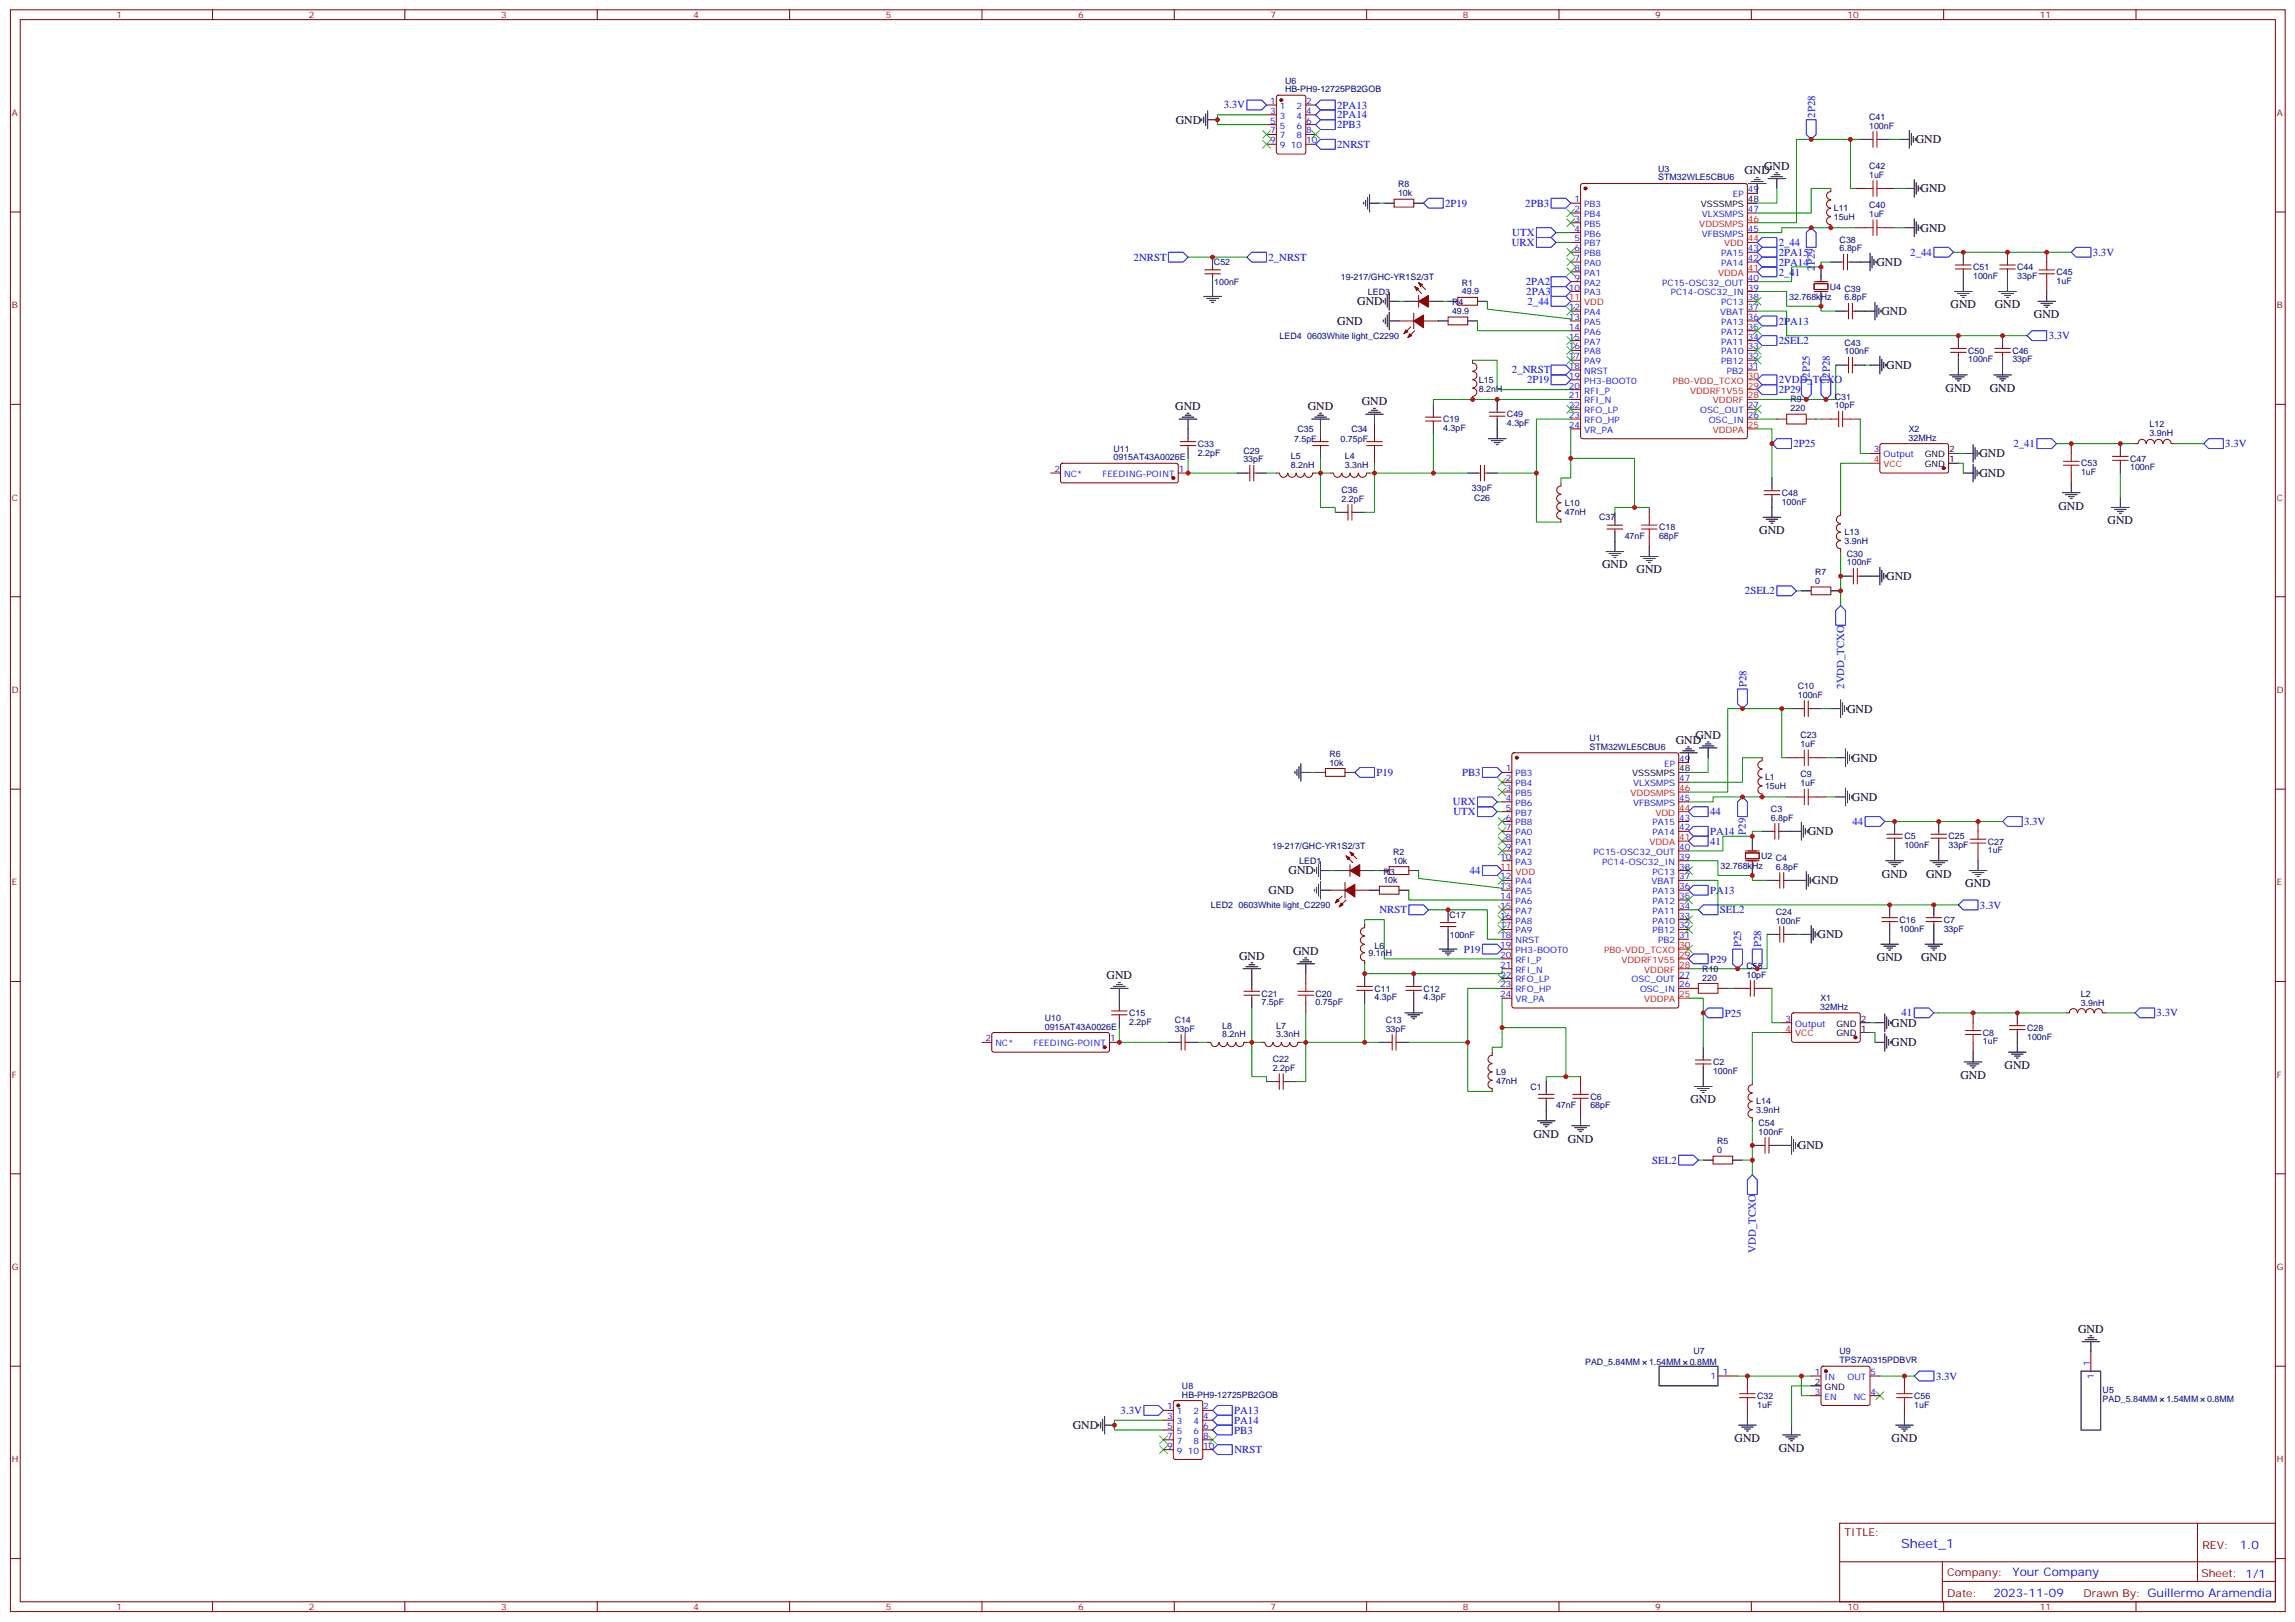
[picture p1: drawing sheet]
<svg xmlns="http://www.w3.org/2000/svg" width="825mm" height="583mm" viewBox="0 0 825 583" stroke-linecap="round" stroke-linejoin="round" font-family="sans-serif">
<defs><g id="words">
<text font-size="4.6" fill="#00f" x="683.4" y="556.5">Sheet_1</text>
<g font-size="4.2">
<text x="422.7" y="44.4">GND</text>
<text x="688.7" y="51.5">GND</text>
<text x="627.1" y="62.7">GND</text>
<text x="634.2" y="61">GND</text>
<text x="690.4" y="69.2">GND</text>
<text x="690.4" y="83.3">GND</text>
<text x="674.5" y="95.6">GND</text>
<text x="487.9" y="109.7">GND</text>
<text x="676.3" y="113.3">GND</text>
<text x="701.2" y="110.8">GND</text>
<text x="717.1" y="110.8">GND</text>
<text x="480.7" y="116.8">GND</text>
<text x="731.2" y="114.4">GND</text>
<text x="678.1" y="132.7">GND</text>
<text x="699.4" y="140.8">GND</text>
<text x="715.3" y="140.8">GND</text>
<text x="422.5" y="147.4">GND</text>
<text x="470.1" y="147.4">GND</text>
<text x="489.5" y="145.7">GND</text>
<text x="711.6" y="164.4">GND</text>
<text x="711.6" y="171.5">GND</text>
<text x="740" y="183.2">GND</text>
<text x="632.4" y="192">GND</text>
<text x="757.6" y="188.5">GND</text>
<text x="575.9" y="204.3">GND</text>
<text x="588.3" y="206.1">GND</text>
<text x="678.1" y="208.5">GND</text>
<text x="664" y="256.1">GND</text>
<text x="602.4" y="267.3">GND</text>
<text x="609.5" y="265.6">GND</text>
<text x="665.7" y="273.8">GND</text>
<text x="665.7" y="287.9">GND</text>
<text x="649.9" y="300.2">GND</text>
<text x="463.2" y="314.3">GND</text>
<text x="651.6" y="317.9">GND</text>
<text x="676.5" y="315.5">GND</text>
<text x="692.4" y="315.5">GND</text>
<text x="456" y="321.4">GND</text>
<text x="706.5" y="319">GND</text>
<text x="653.4" y="337.3">GND</text>
<text x="445.4" y="345">GND</text>
<text x="464.8" y="343.2">GND</text>
<text x="674.7" y="345.4">GND</text>
<text x="690.6" y="345.4">GND</text>
<text x="397.8" y="352">GND</text>
<text x="679.8" y="369">GND</text>
<text x="679.8" y="376.1">GND</text>
<text x="704.7" y="387.8">GND</text>
<text x="720.6" y="384.2">GND</text>
<text x="607.7" y="396.6">GND</text>
<text x="551.3" y="408.9">GND</text>
<text x="563.6" y="410.7">GND</text>
<text x="646.3" y="413.1">GND</text>
<text x="747" y="479.1">GND</text>
<text x="385.6" y="513.6">GND</text>
<text x="623.6" y="518.3">GND</text>
<text x="639.4" y="521.8">GND</text>
<text x="680" y="518.3">GND</text>
</g>
<g font-size="4.2" fill="#00f">
<text x="805.1" y="556.8">1.0</text>
<text x="723.5" y="566.3">Your Company</text>
<text x="716.6" y="574.1">2023-11-09</text>
</g>
<g font-size="3.9" fill="#00f">
<text x="439.9" y="39">3.3V</text>
<text x="480.7" y="39">2PA13</text>
<text x="480.7" y="42.6">2PA14</text>
<text x="480.7" y="46.1">2PB3</text>
<text x="652.5" y="42.3" transform="rotate(-90 652.5 42.3)">2P28</text>
<text x="480.7" y="53.2">2NRST</text>
<text x="519.5" y="74.3">2P19</text>
<text x="548.3" y="74.3">2PB3</text>
<text x="543.5" y="88.4">URX</text>
<text x="543.6" y="84.9">UTX</text>
<text x="639.4" y="88.5">2_44</text>
<text x="407.5" y="93.7">2NRST</text>
<text x="456" y="93.7">2_NRST</text>
<text x="639.4" y="95.5">2PA14</text>
<text x="639.4" y="92">2PA15</text>
<text x="686.7" y="91.9">2_44</text>
<text x="752.3" y="92">3.3V</text>
<text x="639.4" y="99">2_41</text>
<text x="652.4" y="97.3" transform="rotate(-90 652.4 97.3)">2P29</text>
<text x="548.5" y="102.5">2PA2</text>
<text x="548.7" y="106">2PA3</text>
<text x="549.1" y="109.6">2_44</text>
<text x="639.4" y="116.7">2PA13</text>
<text x="639.4" y="123.7">2SEL2</text>
<text x="736.5" y="121.9">3.3V</text>
<text x="543.5" y="134.2">2_NRST</text>
<text x="548.9" y="137.8">2P19</text>
<text x="639.4" y="137.8">2VDD_TCXO</text>
<text x="650.6" y="135.8" transform="rotate(-90 650.6 135.8)">2P25</text>
<text x="657.8" y="135.8" transform="rotate(-90 657.8 135.8)">2P28</text>
<text x="639.4" y="141.4">2P29</text>
<text x="644.7" y="160.8">2P25</text>
<text x="723.8" y="160.7">2_41</text>
<text x="800" y="160.8">3.3V</text>
<text x="627.3" y="213.6">2SEL2</text>
<text x="627.8" y="246.9" transform="rotate(-90 627.8 246.9)">P28</text>
<text x="662.9" y="247.6" transform="rotate(-90 662.9 247.6)">2VDD_TCXO</text>
<text x="494.8" y="278.9">P19</text>
<text x="525.6" y="278.9">PB3</text>
<text x="522.3" y="289.5">URX</text>
<text x="522.5" y="293">UTX</text>
<text x="614.8" y="293">44</text>
<text x="665.9" y="296.5">44</text>
<text x="727.6" y="296.6">3.3V</text>
<text x="614.8" y="300.2">PA14</text>
<text x="614.8" y="303.6">41</text>
<text x="627.6" y="300.1" transform="rotate(-90 627.6 300.1)">P29</text>
<text x="528.3" y="314.1">44</text>
<text x="614.8" y="321.2">PA13</text>
<text x="495.9" y="328.3">NRST</text>
<text x="618.3" y="328.3">SEL2</text>
<text x="711.8" y="326.6">3.3V</text>
<text x="625.9" y="340.4" transform="rotate(-90 625.9 340.4)">P25</text>
<text x="633.1" y="340.4" transform="rotate(-90 633.1 340.4)">P28</text>
<text x="526.2" y="342.4">P19</text>
<text x="614.8" y="346">P29</text>
<text x="620" y="365.4">P25</text>
<text x="683.5" y="365.3">41</text>
<text x="775.3" y="365.4">3.3V</text>
<text x="593.9" y="418.3">SEL2</text>
<text x="631.2" y="450.3" transform="rotate(-90 631.2 450.3)">VDD_TCXO</text>
<text x="696" y="496">3.3V</text>
<text x="402.8" y="508.2">3.3V</text>
<text x="443.7" y="508.2">PA13</text>
<text x="443.7" y="515.3">PB3</text>
<text x="443.7" y="511.8">PA14</text>
<text x="443.8" y="522.3">NRST</text>
</g>
<g font-size="3.9" fill="#800">
<text x="663.1" y="552.1">TITLE:</text>
<text x="791.7" y="556.8">REV:</text>
<text x="700" y="566.3">Company:</text>
<text x="791.4" y="566.9">Sheet: 1/1</text>
<text x="700" y="574">Date:</text>
<text x="749" y="574.1">Drawn By: Guillermo Aramendia</text>
</g>
<g font-size="3.2" fill="#800">
<text x="41.8" y="6.5">1</text>
<text x="111" y="6.5">2</text>
<text x="180.1" y="6.5">3</text>
<text x="249.3" y="6.5">4</text>
<text x="318.4" y="6.5">5</text>
<text x="387.6" y="6.5">6</text>
<text x="456.7" y="6.5">7</text>
<text x="525.9" y="6.5">8</text>
<text x="595" y="6.5">9</text>
<text x="664.1" y="6.5">10</text>
<text x="733.3" y="6.5">11</text>
<text x="4.3" y="41.6">A</text>
<text x="818.5" y="41.6">A</text>
<text x="4.3" y="110.8">B</text>
<text x="818.5" y="110.8">B</text>
<text x="4.3" y="179.9">C</text>
<text x="818.5" y="179.9">C</text>
<text x="4.3" y="249.1">D</text>
<text x="818.5" y="249.1">D</text>
<text x="4.3" y="318.2">E</text>
<text x="818.5" y="318.2">E</text>
<text x="4.3" y="387.3">F</text>
<text x="818.5" y="387.3">F</text>
<text x="4.3" y="456.5">G</text>
<text x="818.5" y="456.5">G</text>
<text x="4.3" y="525.6">H</text>
<text x="818.5" y="525.6">H</text>
<text x="41.8" y="578.7">1</text>
<text x="111" y="578.7">2</text>
<text x="180.1" y="578.7">3</text>
<text x="249.3" y="578.7">4</text>
<text x="318.4" y="578.7">5</text>
<text x="387.6" y="578.7">6</text>
<text x="456.7" y="578.7">7</text>
<text x="525.9" y="578.7">8</text>
<text x="595" y="578.7">9</text>
<text x="664.1" y="578.7">10</text>
<text x="733.3" y="578.7">11</text>
</g>
<g font-size="3.2" fill="#000080">
<text x="461.9" y="33.2">HB-PH9-12725PB2GOB</text>
<text x="461.9" y="30.2">U6</text>
<text x="671.9" y="46.2">100nF</text>
<text x="671.9" y="43.1">C41</text>
<text x="596.1" y="64.8">STM32WLE5CBU6</text>
<text x="596.1" y="61.7">U3</text>
<text x="671.9" y="63.9">1uF</text>
<text x="671.9" y="60.7">C42</text>
<text x="502.6" y="70.6">10k</text>
<text x="502.6" y="67.4">R8</text>
<text x="659.2" y="75.9">L11</text>
<text x="671.9" y="78">1uF</text>
<text x="671.9" y="74.8">C40</text>
<text x="659.2" y="79.1">15uH</text>
<text x="661.3" y="87.2">C38</text>
<text x="436.4" y="95.3">C52</text>
<text x="661.3" y="90.3">6.8pF</text>
<text x="482" y="100.6">19-217/GHC-YR1S2/3T</text>
<text x="709.3" y="100.3">100nF</text>
<text x="709.3" y="97.1">C51</text>
<text x="725.2" y="100.3">33pF</text>
<text x="725.2" y="97.1">C44</text>
<text x="739.3" y="98.9">C45</text>
<text x="436.5" y="102.4">100nF</text>
<text x="491.7" y="105.9">LED3</text>
<text x="525.5" y="105.8">49.9</text>
<text x="525.5" y="102.7">R1</text>
<text x="643.2" y="107.7">32.768kHz</text>
<text x="657.8" y="104.2">U4 C39</text>
<text x="663.1" y="107.9">6.8pF</text>
<text x="739.3" y="102">1uF</text>
<text x="522" y="112.9">49.9</text>
<text x="522" y="109.7">R4</text>
<text x="460" y="121.8">LED4</text>
<text x="469.9" y="121.8">0603White light_C2290</text>
<text x="663.1" y="124.2">C43</text>
<text x="663.1" y="127.4">100nF</text>
<text x="707.5" y="130.2">100nF</text>
<text x="707.5" y="127.1">C50</text>
<text x="723.4" y="130.2">33pF</text>
<text x="723.4" y="127.1">C46</text>
<text x="531.6" y="137.7">L15</text>
<text x="531.6" y="140.8">8.2nH</text>
<text x="659.6" y="143.6">C31</text>
<text x="643.7" y="147.8">220</text>
<text x="643.7" y="144.6">R9</text>
<text x="659.6" y="146.8">10pF</text>
<text x="466.4" y="155.3">C35</text>
<text x="485.8" y="155.3">C34</text>
<text x="518.8" y="155">4.3pF</text>
<text x="518.8" y="151.8">C19</text>
<text x="541.7" y="153.2">4.3pF</text>
<text x="541.7" y="150">C49</text>
<text x="686.1" y="155.2">X2</text>
<text x="772.7" y="153.6">L12</text>
<text x="430.6" y="160.6">C33</text>
<text x="465.2" y="158.8">7.5pF</text>
<text x="481.9" y="158.8">0.75pF</text>
<text x="686.1" y="158.4">32MHz</text>
<text x="772.7" y="156.9">3.9nH</text>
<text x="400.3" y="165.5">0915AT43A0026E</text>
<text x="400.3" y="162.3">U11</text>
<text x="430.6" y="163.8">2.2pF</text>
<text x="447" y="166.2">33pF</text>
<text x="447" y="163">C29</text>
<text x="464" y="165.1">L5</text>
<text x="483.4" y="165.1">L4</text>
<text x="748.1" y="167.7">C53</text>
<text x="765.7" y="165.9">C47</text>
<text x="464" y="168.3">8.2nH</text>
<text x="483.4" y="168.3">3.3nH</text>
<text x="748.1" y="170.8">1uF</text>
<text x="765.7" y="169">100nF</text>
<text x="482.3" y="177.1">C36</text>
<text x="529.2" y="176.5">33pF</text>
<text x="640.5" y="178.2">C48</text>
<text x="482.3" y="180.3">2.2pF</text>
<text x="529.9" y="180">C26</text>
<text x="562.5" y="184.9">47nH</text>
<text x="562.5" y="181.8">L10</text>
<text x="640.5" y="181.4">100nF</text>
<text x="574.9" y="187.1">C37</text>
<text x="596.4" y="190.6">C18</text>
<text x="584.1" y="193.8">47nF</text>
<text x="596.4" y="193.8">68pF</text>
<text x="663.1" y="195.5">3.9nH</text>
<text x="663.1" y="192.4">L13</text>
<text x="663.9" y="203.2">100nF</text>
<text x="663.9" y="200.1">C30</text>
<text x="652.5" y="209.9">0</text>
<text x="652.5" y="206.7">R7</text>
<text x="646.3" y="250.8">100nF</text>
<text x="646.3" y="247.7">C10</text>
<text x="571.4" y="269.5">STM32WLE5CBU6</text>
<text x="571.4" y="266.3">U1</text>
<text x="647.2" y="268.5">1uF</text>
<text x="647.2" y="265.3">C23</text>
<text x="477.9" y="275.2">10k</text>
<text x="477.9" y="272">R6</text>
<text x="634.5" y="280.5">L1</text>
<text x="647.2" y="279.4">C9</text>
<text x="634.5" y="283.7">15uH</text>
<text x="647.2" y="282.6">1uF</text>
<text x="636.6" y="291.8">C3</text>
<text x="636.6" y="294.9">6.8pF</text>
<text x="457.3" y="305.2">19-217/GHC-YR1S2/3T</text>
<text x="684.6" y="304.9">100nF</text>
<text x="684.6" y="301.7">C5</text>
<text x="700.5" y="304.9">33pF</text>
<text x="700.5" y="301.7">C25</text>
<text x="714.6" y="303.6">C27</text>
<text x="467.1" y="310.5">LED1</text>
<text x="500.8" y="310.4">10k</text>
<text x="500.8" y="307.3">R2</text>
<text x="633.1" y="308.8">U2 C4</text>
<text x="714.6" y="306.7">1uF</text>
<text x="497.3" y="317.5">10k</text>
<text x="497.3" y="314.3">R3</text>
<text x="618.5" y="312.3">32.768kHz</text>
<text x="638.4" y="312.6">6.8pF</text>
<text x="435.3" y="326.4">LED2</text>
<text x="445.2" y="326.4">0603White light_C2290</text>
<text x="521.1" y="329.9">C17</text>
<text x="638.4" y="328.8">C24</text>
<text x="638.4" y="332">100nF</text>
<text x="682.8" y="334.9">100nF</text>
<text x="682.8" y="331.7">C16</text>
<text x="698.7" y="334.8">33pF</text>
<text x="698.7" y="331.7">C7</text>
<text x="494.1" y="341.1">L6</text>
<text x="521.2" y="337">100nF</text>
<text x="492" y="343.7">9.1nH</text>
<text x="611.9" y="352.4">220</text>
<text x="611.9" y="349.3">R10</text>
<text x="627.8" y="351.4">10pF</text>
<text x="627.8" y="348.2">C55</text>
<text x="453.5" y="358.2">C21</text>
<text x="472.9" y="358.2">C20</text>
<text x="494.1" y="359.6">4.3pF</text>
<text x="494.1" y="356.4">C11</text>
<text x="511.7" y="359.5">4.3pF</text>
<text x="511.7" y="356.4">C12</text>
<text x="654.4" y="359.8">X1</text>
<text x="748" y="358.3">L2</text>
<text x="405.9" y="365.2">C15</text>
<text x="453.5" y="361.3">7.5pF</text>
<text x="472.9" y="361.3">0.75pF</text>
<text x="654.3" y="363">32MHz</text>
<text x="748" y="361.5">3.9nH</text>
<text x="375.6" y="370.1">0915AT43A0026E</text>
<text x="375.6" y="366.9">U10</text>
<text x="405.9" y="368.4">2.2pF</text>
<text x="422.3" y="370.8">33pF</text>
<text x="422.3" y="367.6">C14</text>
<text x="439.3" y="369.7">L8</text>
<text x="458.7" y="369.7">L7</text>
<text x="498.1" y="370.8">33pF</text>
<text x="498.1" y="367.6">C13</text>
<text x="728.7" y="370.5">C28</text>
<text x="439.3" y="372.9">8.2nH</text>
<text x="458.7" y="372.9">3.3nH</text>
<text x="712.8" y="375.4">1uF</text>
<text x="712.8" y="372.3">C8</text>
<text x="728.7" y="373.7">100nF</text>
<text x="457.6" y="381.7">C22</text>
<text x="615.8" y="382.8">C2</text>
<text x="457.6" y="384.9">2.2pF</text>
<text x="537.8" y="389.6">47nH</text>
<text x="537.8" y="386.4">L9</text>
<text x="615.8" y="386">100nF</text>
<text x="550.2" y="391.7">C1</text>
<text x="571.7" y="395.2">C6</text>
<text x="559.4" y="398.4">47nF</text>
<text x="571.7" y="398.4">68pF</text>
<text x="631.3" y="400.1">3.9nH</text>
<text x="631.3" y="397">L14</text>
<text x="632.2" y="407.8">100nF</text>
<text x="632.2" y="404.7">C54</text>
<text x="617.2" y="411.3">R5</text>
<text x="617.2" y="414.5">0</text>
<text x="569.9" y="490.5">PAD_5.84MM</text>
<text x="592.8" y="490.5">1.54MM</text>
<text x="607.4" y="490.5">0.8MM</text>
<text x="608.7" y="486.8">U7</text>
<text x="661.3" y="489.9">TPS7A0315PDBVR</text>
<text x="661.3" y="486.7">U9</text>
<text x="424.9" y="502.4">HB-PH9-12725PB2GOB</text>
<text x="424.9" y="499.4">U8</text>
<text x="631.7" y="502.8">C32</text>
<text x="688.1" y="502.8">C56</text>
<text x="755.9" y="503.9">PAD_5.84MM</text>
<text x="755.9" y="500.7">U5</text>
<text x="778.8" y="503.9">1.54MM</text>
<text x="793.4" y="503.9">0.8MM</text>
<text x="631.7" y="505.9">1uF</text>
<text x="688.1" y="505.9">1uF</text>
</g>
<g font-size="3.2" fill="#00f">
<text x="456.6" y="37.4">1</text>
<text x="456.6" y="40.9">3</text>
<text x="460.1" y="39.2">1</text>
<text x="466.1" y="39.2">2</text>
<text x="469.6" y="40.9">4</text>
<text x="469.6" y="37.4">2</text>
<text x="456.6" y="44.4">5</text>
<text x="456.6" y="48">7</text>
<text x="460.1" y="42.7">3</text>
<text x="460.1" y="46.2">5</text>
<text x="466.1" y="46.2">6</text>
<text x="466.1" y="42.7">4</text>
<text x="469.6" y="48">8</text>
<text x="469.6" y="44.4">6</text>
<text x="456.6" y="51.5">9</text>
<text x="460.1" y="49.7">7</text>
<text x="460.1" y="53.3">9</text>
<text x="464.1" y="53.3">10</text>
<text x="466.1" y="49.7">8</text>
<text x="469.6" y="51.5">10</text>
<text x="622.9" y="70.9">EP</text>
<text x="628.3" y="69.1">49</text>
<text x="566" y="72.7">1</text>
<text x="566" y="76.2">2</text>
<text x="569.5" y="74.4">PB3</text>
<text x="569.5" y="78">PB4</text>
<text x="611.8" y="78">VLXSMPS</text>
<text x="628.3" y="76.2">47</text>
<text x="566" y="79.7">3</text>
<text x="566" y="83.3">4</text>
<text x="569.5" y="81.5">PB5</text>
<text x="628.3" y="83.3">45</text>
<text x="566" y="86.8">5</text>
<text x="569.5" y="85">PB6</text>
<text x="569.5" y="88.5">PB7</text>
<text x="611.8" y="85">VFBSMPS</text>
<text x="566" y="90.3">6</text>
<text x="566" y="93.8">7</text>
<text x="569.5" y="92.1">PB8</text>
<text x="569.5" y="95.6">PA0</text>
<text x="618.7" y="95.6">PA14</text>
<text x="618.7" y="92.1">PA15</text>
<text x="628.3" y="93.8">42</text>
<text x="628.3" y="90.3">43</text>
<text x="566" y="97.4">8</text>
<text x="566" y="100.9">9</text>
<text x="569.5" y="99.1">PA1</text>
<text x="628.3" y="100.9">40</text>
<text x="564" y="104.4">10</text>
<text x="569.5" y="102.7">PA2</text>
<text x="569.5" y="106.2">PA3</text>
<text x="597.5" y="102.7">PC15-OSC32_OUT</text>
<text x="600.6" y="106.2">PC14-OSC32_IN</text>
<text x="628.3" y="107.9">38</text>
<text x="628.3" y="104.4">39</text>
<text x="564" y="111.5">12</text>
<text x="569.5" y="113.2">PA4</text>
<text x="618.4" y="113.2">VBAT</text>
<text x="618.7" y="109.7">PC13</text>
<text x="628.3" y="111.5">37</text>
<text x="564" y="115">13</text>
<text x="564" y="118.5">14</text>
<text x="569.5" y="116.8">PA5</text>
<text x="618.7" y="116.8">PA13</text>
<text x="628.3" y="118.5">35</text>
<text x="628.3" y="115">36</text>
<text x="564" y="122.1">15</text>
<text x="564" y="125.6">16</text>
<text x="569.5" y="120.3">PA6</text>
<text x="569.5" y="123.8">PA7</text>
<text x="618.7" y="123.8">PA11</text>
<text x="618.7" y="120.3">PA12</text>
<text x="628.3" y="125.6">33</text>
<text x="628.3" y="122.1">34</text>
<text x="564" y="129.1">17</text>
<text x="569.5" y="127.4">PA8</text>
<text x="569.5" y="130.9">PA9</text>
<text x="618.7" y="130.9">PB12</text>
<text x="618.7" y="127.4">PA10</text>
<text x="628.3" y="129.1">32</text>
<text x="564" y="132.6">18</text>
<text x="564" y="136.2">19</text>
<text x="569.5" y="134.4">NRST</text>
<text x="569.5" y="137.9">PH3-BOOT0</text>
<text x="620.7" y="134.4">PB2</text>
<text x="628.3" y="132.6">31</text>
<text x="564" y="139.7">20</text>
<text x="564" y="143.2">21</text>
<text x="569.5" y="141.5">RFI_P</text>
<text x="564" y="146.8">22</text>
<text x="569.5" y="145">RFI_N</text>
<text x="569.5" y="148.5">RFO_LP</text>
<text x="611.2" y="148.5">OSC_OUT</text>
<text x="628.3" y="146.8">27</text>
<text x="564" y="150.3">23</text>
<text x="564" y="153.8">24</text>
<text x="569.5" y="152">RFO_HP</text>
<text x="569.5" y="155.6">VR_PA</text>
<text x="614.2" y="152">OSC_IN</text>
<text x="628.3" y="150.3">26</text>
<text x="673.6" y="162.6">3</text>
<text x="677.1" y="164.4">Output</text>
<text x="379" y="169.7">2</text>
<text x="382.5" y="171.4">NC*</text>
<text x="396.3" y="171.4">FEEDING-POINT</text>
<text x="423.7" y="169.7">1</text>
<text x="598.2" y="275.5">EP</text>
<text x="603.6" y="273.8">49</text>
<text x="541.3" y="277.3">1</text>
<text x="541.3" y="280.8">2</text>
<text x="544.8" y="279">PB3</text>
<text x="603.6" y="280.8">47</text>
<text x="541.3" y="284.3">3</text>
<text x="541.3" y="287.9">4</text>
<text x="544.8" y="282.6">PB4</text>
<text x="544.8" y="286.1">PB5</text>
<text x="587.1" y="282.6">VLXSMPS</text>
<text x="603.6" y="287.9">45</text>
<text x="541.3" y="291.4">5</text>
<text x="544.8" y="289.6">PB6</text>
<text x="544.8" y="293.2">PB7</text>
<text x="587.1" y="289.6">VFBSMPS</text>
<text x="541.3" y="294.9">6</text>
<text x="541.3" y="298.4">7</text>
<text x="544.8" y="296.7">PB8</text>
<text x="594" y="296.7">PA15</text>
<text x="603.6" y="298.4">42</text>
<text x="603.6" y="294.9">43</text>
<text x="541.3" y="302">8</text>
<text x="541.3" y="305.5">9</text>
<text x="544.8" y="300.2">PA0</text>
<text x="544.8" y="303.7">PA1</text>
<text x="594" y="300.2">PA14</text>
<text x="603.6" y="305.5">40</text>
<text x="539.3" y="309">10</text>
<text x="544.8" y="307.3">PA2</text>
<text x="544.8" y="310.8">PA3</text>
<text x="572.8" y="307.3">PC15-OSC32_OUT</text>
<text x="575.9" y="310.8">PC14-OSC32_IN</text>
<text x="603.6" y="309">39</text>
<text x="539.3" y="316.1">12</text>
<text x="544.8" y="317.9">PA4</text>
<text x="593.7" y="317.9">VBAT</text>
<text x="594" y="314.3">PC13</text>
<text x="603.6" y="316.1">37</text>
<text x="603.6" y="312.6">38</text>
<text x="539.3" y="319.6">13</text>
<text x="539.3" y="323.1">14</text>
<text x="544.8" y="321.4">PA5</text>
<text x="594" y="321.4">PA13</text>
<text x="603.6" y="323.1">35</text>
<text x="603.6" y="319.6">36</text>
<text x="539.3" y="326.7">15</text>
<text x="544.8" y="324.9">PA6</text>
<text x="544.8" y="328.4">PA7</text>
<text x="594" y="328.4">PA11</text>
<text x="594" y="324.9">PA12</text>
<text x="603.6" y="326.7">34</text>
<text x="539.3" y="330.2">16</text>
<text x="539.3" y="333.7">17</text>
<text x="544.8" y="332">PA8</text>
<text x="544.8" y="335.5">PA9</text>
<text x="594" y="335.5">PB12</text>
<text x="594" y="332">PA10</text>
<text x="603.6" y="333.7">32</text>
<text x="603.6" y="330.2">33</text>
<text x="539.3" y="337.3">18</text>
<text x="539.3" y="340.8">19</text>
<text x="544.8" y="339">NRST</text>
<text x="596" y="339">PB2</text>
<text x="603.6" y="337.3">31</text>
<text x="539.3" y="344.3">20</text>
<text x="539.3" y="347.8">21</text>
<text x="544.8" y="342.5">PH3-BOOT0</text>
<text x="544.8" y="346.1">RFI_P</text>
<text x="539.3" y="351.4">22</text>
<text x="544.8" y="349.6">RFI_N</text>
<text x="544.8" y="353.1">RFO_LP</text>
<text x="586.5" y="353.1">OSC_OUT</text>
<text x="603.6" y="351.4">27</text>
<text x="539.3" y="354.9">23</text>
<text x="539.3" y="358.4">24</text>
<text x="544.8" y="356.7">RFO_HP</text>
<text x="589.5" y="356.7">OSC_IN</text>
<text x="603.6" y="354.9">26</text>
<text x="544.8" y="360.2">VR_PA</text>
<text x="641.8" y="367.2">3</text>
<text x="645.3" y="369">Output</text>
<text x="354.3" y="374.3">2</text>
<text x="357.8" y="376.1">NC*</text>
<text x="371.6" y="376.1">FEEDING-POINT</text>
<text x="399" y="374.3">1</text>
<text x="751.3" y="491.1" transform="rotate(-90 751.3 491.1)">1</text>
<text x="614.8" y="495.7">1</text>
<text x="619.3" y="494.2">1</text>
<text x="652.4" y="494.2">1</text>
<text x="655.9" y="496">IN</text>
<text x="664.2" y="496">OUT</text>
<text x="672.4" y="494.2">5</text>
<text x="752.7" y="495.6" transform="rotate(-90 752.7 495.6)">1</text>
<text x="652.4" y="501.3">3</text>
<text x="655.9" y="503.1">EN</text>
<text x="666.4" y="503.1">NC</text>
<text x="672.4" y="501.3">4</text>
<text x="419.6" y="506.6">1</text>
<text x="423.1" y="508.4">1</text>
<text x="429" y="508.4">2</text>
<text x="432.5" y="506.6">2</text>
<text x="419.6" y="510.1">3</text>
<text x="419.6" y="513.6">5</text>
<text x="423.1" y="511.9">3</text>
<text x="423.1" y="515.4">5</text>
<text x="429" y="515.4">6</text>
<text x="429" y="511.9">4</text>
<text x="432.5" y="513.6">6</text>
<text x="432.5" y="510.1">4</text>
<text x="419.6" y="517.2">7</text>
<text x="419.6" y="520.7">9</text>
<text x="423.1" y="518.9">7</text>
<text x="429" y="518.9">8</text>
<text x="432.5" y="520.7">10</text>
<text x="432.5" y="517.2">8</text>
<text x="423.1" y="522.5">9</text>
<text x="427" y="522.5">10</text>
</g>
<g font-size="3.2">
<text x="611.4" y="74.4">VSSSMPS</text>
<text x="628.3" y="72.7">48</text>
<text x="691.9" y="167.9">GND</text>
<text x="691.9" y="164.4">GND</text>
<text x="700.7" y="166.2">1</text>
<text x="700.7" y="162.6">2</text>
<text x="586.7" y="279">VSSSMPS</text>
<text x="603.6" y="277.3">48</text>
<text x="660.1" y="369">GND</text>
<text x="668.9" y="370.8">1</text>
<text x="668.9" y="367.2">2</text>
<text x="660.1" y="372.5">GND</text>
<text x="652.4" y="497.8">2</text>
<text x="655.9" y="499.5">GND</text>
</g>
<g font-size="3.2" fill="#f00">
<text x="610.9" y="81.5">VDDSMPS</text>
<text x="628.3" y="79.7">46</text>
<text x="619.8" y="88.5">VDD</text>
<text x="628.3" y="86.8">44</text>
<text x="617.6" y="99.1">VDDA</text>
<text x="628.3" y="97.4">41</text>
<text x="564" y="107.9">11</text>
<text x="569.5" y="109.7">VDD</text>
<text x="601.4" y="137.9">PB0-VDD_TCXO</text>
<text x="628.3" y="136.2">30</text>
<text x="607.5" y="141.5">VDDRF1V55</text>
<text x="628.3" y="143.2">28</text>
<text x="628.3" y="139.7">29</text>
<text x="615.8" y="145">VDDRF</text>
<text x="615.7" y="155.6">VDDPA</text>
<text x="628.3" y="153.8">25</text>
<text x="673.6" y="166.2">4</text>
<text x="677.1" y="167.9">VCC</text>
<text x="586.2" y="286.1">VDDSMPS</text>
<text x="603.6" y="284.3">46</text>
<text x="595.1" y="293.2">VDD</text>
<text x="603.6" y="291.4">44</text>
<text x="592.9" y="303.7">VDDA</text>
<text x="603.6" y="302">41</text>
<text x="539.3" y="312.6">11</text>
<text x="544.8" y="314.3">VDD</text>
<text x="603.6" y="340.8">30</text>
<text x="576.7" y="342.5">PB0-VDD_TCXO</text>
<text x="582.9" y="346.1">VDDRF1V55</text>
<text x="603.6" y="347.8">28</text>
<text x="603.6" y="344.3">29</text>
<text x="591.1" y="349.6">VDDRF</text>
<text x="603.6" y="358.4">25</text>
<text x="591" y="360.2">VDDPA</text>
<text x="641.8" y="370.8">4</text>
<text x="645.3" y="372.5">VCC</text>
</g>
</g></defs>
<g fill="none" stroke="#870000" stroke-width=".36">
<path d="M3.7 3.5h817.8v575.8h-817.8zM7.3 7.1h810.7v568.6h-810.7zM76.4 3.5v3.6M145.6 3.5v3.6M214.7 3.5v3.6M283.8 3.5v3.6M353 3.5v3.6M422.1 3.5v3.6M491.3 3.5v3.6M560.4 3.5v3.6M629.6 3.5v3.6M698.7 3.5v3.6"/>
<path d="M767.9 3.5v3.6M455.3 37.7h3.5M459.1 34.4l.4-.2h9.2l.7 .5v20l-.5 .6-9.4 .1-.6-.5-.1-20zM469.4 37.7h3.5M455.3 51.9h3.5M455.3 41.3h3.5M455.3 48.3h3.5M455.3 44.8h3.5M469.4 51.9h3.5M469.4 41.3h3.5M469.4 48.3h3.5M469.4 44.8h3.5"/>
<path d="M672.3 50.1h1M673.3 47.3v5.6M674.7 47.3v5.6M674.7 50.1h1.1M3.7 76.2h3.6M501.2 71.6h7v2.8h-7zM564.7 73h3.5M564.7 76.6h3.5M568.4 66.2l.5-.2h58.6l.6 .4 .1 90.6-.5 .6-58.8 .1-.7-.5v-90.5zM628.2 76.6h3.5M628.2 69.5h3.5M658.1 74.9a1.41 1.41 0 0 0-1.5 1.4 1.41 1.41 0 0 0 1.5 1.5"/>
<path d="M658.1 72a1.41 1.41 0 0 0-1.5 1.4 1.41 1.41 0 0 0 1.5 1.4M658.1 77.9a1.41 1.41 0 0 0-1.5 1.4 1.41 1.41 0 0 0 1.5 1.4M658.1 68.9a1.41 1.41 0 0 0-1.5 1.4 1.41 1.41 0 0 0 1.5 1.4M658.1 67.7v1.1M667 67.7h3.5M677.5 67.7h3.6M818 76.2h3.5M433.1 98.4h5.6M433.1 97h5.6M435.9 96v1M435.9 98.4v1.1M564.7 80.1h3.5"/>
<path d="M564.7 83.6h3.5M564.7 87.1h3.5M564.7 90.7h3.5M564.7 94.2h3.5M564.7 97.7h3.5M628.2 83.6h3.5M628.2 90.7h3.5M628.2 94.2h3.5M658.1 80.8v1M661.7 94.2h1M662.7 91.4v5.6M664.1 94.2h1.1"/>
<path d="M664.1 91.4v5.6M667 81.8h3.5M677.5 81.8h3.6M702.9 96.7h5.7M702.9 95.2h5.7M705.8 94.2v1M705.8 96.7v1M718.8 96.7h5.7M718.8 95.2h5.7M721.6 94.2v1M721.6 96.7v1M735.8 90.7v3.5"/>
<path d="M502.9 115.4h5.3M507.2 117.5l-2.5 2.4M508.2 112.5v5.7M508.6 103l2.4 2.5M508.6 118.9l-2.5 2.5M510 101.6l2.4 2.5M510 106.2v4.2M511.7 115.4h5.3M520.6 113.9h7v2.9h-7zM524.1 106.9h7v2.8h-7zM564.7 101.2h3.5M564.7 104.8h3.5"/>
<path d="M564.7 111.8h3.5M564.7 115.4h3.5M564.7 118.9h3.5M628.2 101.2h3.5M628.2 104.8h3.5M628.2 111.8h3.5M628.2 115.4h3.5M628.2 118.9h3.5M628.2 108.3h3.5M652.1 102h5v2.1h-5zM652.1 101.2h5M652.1 104.8h5"/>
<path d="M663.4 111.8h1.1M664.5 109v5.7M665.9 111.8h1.1M665.9 109v5.7M735.8 101.2v3.6M529.4 129.5v1M529.4 130.6a1.41 1.41 0 0 1 1.5 1.4 1.41 1.41 0 0 1-1.5 1.4M529.4 133.6a1.41 1.41 0 0 1 1.5 1.4 1.41 1.41 0 0 1-1.5 1.4M529.4 136.5a1.41 1.41 0 0 1 1.5 1.5 1.41 1.41 0 0 1-1.5 1.4M529.4 139.6a1.41 1.41 0 0 1 1.5 1.4 1.41 1.41 0 0 1-1.5 1.4M564.7 122.4h3.5M564.7 125.9h3.5"/>
<path d="M564.7 129.5h3.5M564.7 133h3.5M564.7 136.5h3.5M628.2 122.4h3.5M628.2 125.9h3.5M628.2 129.5h3.5M628.2 133h3.5M663.4 131.2h1.1M664.5 128.4v5.7M665.9 128.4v5.7M665.9 131.2h1.1M701.2 126.6h5.6"/>
<path d="M701.2 125.2h5.6M704 124.2v1M704 126.6v1.1M717.1 126.6h5.6M717.1 125.2h5.6M719.9 124.2v1M719.9 126.6v1.1M3.7 145.3h3.6M424.3 158.7h5.6M427.1 157.7v1M471.9 158.7h5.6M474.7 157.7v1"/>
<path d="M494.1 152.4v3.5M512.4 149.9h5.7M512.4 151.3h5.7M515.3 148.9v1M515.3 151.3v1.1M529.4 142.5v1.1M535.4 149.6h5.6M535.4 148.2h5.6M538.2 147.1v1.1M538.2 149.6v1M564.7 140.1h3.5M564.7 143.6h3.5"/>
<path d="M564.7 147.1h3.5M564.7 150.6h3.5M564.7 154.2h3.5M628.2 147.1h3.5M628.2 150.6h3.5M638.7 150.6h3.6M649.3 150.6h3.6M654.6 150.6h3.5M665.2 150.6h3.5M676 159.7l.5-.2h23.5l.5 .7-.1 9.4-.6 .4h-23.6l-.4-.7v-9.1zM744.6 159.5v3.5M771.4 159.4a1.41 1.41 0 0 0-1.4-1.5 1.41 1.41 0 0 0-1.4 1.5l-1.1 .1"/>
<path d="M771.6 159.4a1.41 1.41 0 0 1 1.4-1.5 1.41 1.41 0 0 1 1.4 1.5M774.6 159.4a1.41 1.41 0 0 1 1.4-1.5 1.41 1.41 0 0 1 1.4 1.5M777.6 159.4a1.41 1.41 0 0 1 1.4-1.5 1.41 1.41 0 0 1 1.4 1.5M780.6 159.5h1M818 145.3h3.5M377.7 170h3.5M381.4 166.7l.5-.2h40.9l.5 .2 .2 .5v5.7l-.2 .5-.5 .2h-40.9l-.5-.3-.2-.4v-5.7zM423.5 170h3.6M424.3 160.2h5.6M427.1 160.2v1M448.2 170h1.1M449.3 167.2v5.7"/>
<path d="M450.7 170h1.1M450.7 167.2v5.7M458.8 170h1.1M460 170.1a1.41 1.41 0 0 0 1.4 1.5 1.41 1.41 0 0 0 1.4-1.5M463 170.1a1.41 1.41 0 0 0 1.4 1.5 1.41 1.41 0 0 0 1.5-1.5M466 170.1a1.41 1.41 0 0 0 1.4 1.5 1.41 1.41 0 0 0 1.4-1.5M469 170.1a1.41 1.41 0 0 0 1.4 1.5 1.41 1.41 0 0 0 1.4-1.5M471.9 170h1M471.9 160.2h5.6M474.7 160.2v1M478.2 170h1.1M479.4 170.1a1.41 1.41 0 0 0 1.4 1.5 1.41 1.41 0 0 0 1.4-1.5"/>
<path d="M482.4 170.1a1.41 1.41 0 0 0 1.5 1.5 1.41 1.41 0 0 0 1.4-1.5M485.4 170.1a1.41 1.41 0 0 0 1.4 1.5 1.41 1.41 0 0 0 1.4-1.5M488.4 170.1a1.41 1.41 0 0 0 1.4 1.5 1.41 1.41 0 0 0 1.4-1.5M491.3 170h1M494.1 163v3.5M531.1 170h1.1M532.2 167.2v5.7M533.6 167.2v5.7M533.6 170h1.1M561.1 177.8a1.41 1.41 0 0 0-1.5 1.4 1.41 1.41 0 0 0 1.5 1.4M561.1 174.7a1.41 1.41 0 0 0-1.5 1.4 1.41 1.41 0 0 0 1.5 1.5M561.1 173.6v1"/>
<path d="M634.2 177.8h5.6M634.2 176.4h5.6M637 175.3v1.1M637 177.8v1.1M672.3 163h3.5M744.6 170v3.6M759.4 165.5h5.6M759.4 164h5.6M762.2 163v1M762.2 165.5v1M483.5 184.1h1.1M484.6 181.3v5.7"/>
<path d="M486 181.3v5.7M486 184.1h1M561.1 180.8a1.41 1.41 0 0 0-1.5 1.4 1.41 1.41 0 0 0 1.5 1.4M561.1 183.8a1.41 1.41 0 0 0-1.5 1.4 1.41 1.41 0 0 0 1.5 1.4M561.1 186.6v1.1M577.7 190.1h5.7M577.7 188.7h5.7M580.5 187.7v1M580.5 190.1v1.1M592.9 182.4v3.5M592.9 193v3.5M661.6 191.4a1.41 1.41 0 0 0-1.5 1.4 1.41 1.41 0 0 0 1.5 1.4"/>
<path d="M661.6 188.4a1.41 1.41 0 0 0-1.5 1.4 1.41 1.41 0 0 0 1.5 1.4M661.6 194.4a1.41 1.41 0 0 0-1.5 1.4 1.41 1.41 0 0 0 1.5 1.4M661.6 185.3a1.41 1.41 0 0 0-1.4 1.4 1.41 1.41 0 0 0 1.4 1.4M661.7 184.1v1.1M661.7 197.2v1.1M3.7 214.5h3.6M651.1 211h7v2.8h-7zM665.2 207.1h1.1M666.3 204.3v5.6M667.7 204.3v5.6M667.7 207.1h1M818 214.5h3.5"/>
<path d="M647.6 254.7h1M648.6 251.9v5.6M650 251.9v5.6M650 254.7h1.1M476.5 276.2h7v2.8h-7zM540 277.6h3.5M543.7 270.8l.5-.2h58.6l.6 .4 .1 90.6-.5 .6-58.8 .1-.7-.5v-90.5zM603.5 274.1h3.5M633.4 279.6a1.41 1.41 0 0 0-1.5 1.4 1.41 1.41 0 0 0 1.5 1.4M633.4 276.6a1.41 1.41 0 0 0-1.5 1.4 1.41 1.41 0 0 0 1.5 1.4M633.4 273.5a1.41 1.41 0 0 0-1.5 1.4 1.41 1.41 0 0 0 1.5 1.4M633.4 272.3v1.1"/>
<path d="M642.3 272.3h3.5M652.9 272.3h3.5M3.7 283.6h3.6M540 298.8h3.5M540 281.2h3.5M540 284.7h3.5M540 288.2h3.5M540 291.7h3.5M540 295.3h3.5M603.5 298.8h3.5M603.5 281.2h3.5M603.5 288.2h3.5"/>
<path d="M603.5 295.3h3.5M633.4 282.5a1.41 1.41 0 0 0-1.5 1.4 1.41 1.41 0 0 0 1.5 1.5M633.4 285.4v1.1M637 298.8h1M638 296v5.6M639.4 296v5.6M639.4 298.8h1.1M642.3 286.5h3.5M652.9 286.5h3.5M678.3 299.9h5.6M681.1 298.8v1.1M694.1 299.9h5.7"/>
<path d="M696.9 298.8v1.1M711.1 295.3v3.5M818 283.6h3.5M478.2 320h5.3M483.5 317.1v5.7M483.9 307.6l2.4 2.5M485.3 306.2l2.5 2.5M485.3 310.8v4.2M487 320h5.3M495.9 318.6h7v2.8h-7zM499.4 311.5h7v2.8h-7zM540 320h3.5"/>
<path d="M540 316.4h3.5M540 309.4h3.5M540 305.9h3.5M540 302.3h3.5M603.5 320h3.5M603.5 316.4h3.5M603.5 309.4h3.5M603.5 305.9h3.5M603.5 312.9h3.5M627.5 306.6h4.9v2.1h-4.9zM627.5 309.4h4.9M627.5 305.9h4.9"/>
<path d="M638.7 316.4h1.1M639.8 313.6v5.7M641.2 313.6v5.7M641.2 316.4h1.1M678.3 301.3h5.6M681.1 301.3v1M694.1 301.3h5.7M696.9 301.3v1M711.1 305.9v3.5M482.5 322.1l-2.5 2.5M483.9 323.5l-2.5 2.5M490.5 339.5a1.41 1.41 0 0 0-1.5 1.4 1.41 1.41 0 0 0 1.5 1.4"/>
<path d="M490.5 336.5a1.41 1.41 0 0 0-1.5 1.4 1.41 1.41 0 0 0 1.5 1.4M490.6 333.5a1.41 1.41 0 0 0-1.5 1.4 1.41 1.41 0 0 0 1.4 1.4M490.6 332.3v1.1M517.7 333h5.7M517.7 331.6h5.7M520.6 330.6v1M520.6 333v1.1M540 323.5h3.5M540 327h3.5M540 330.6h3.5M540 334.1h3.5M540 337.6h3.5"/>
<path d="M603.5 323.5h3.5M603.5 327h3.5M603.5 330.6h3.5M603.5 334.1h3.5M603.5 337.6h3.5M638.7 335.8h1.1M639.8 333v5.7M641.2 333v5.7M641.2 335.8h1.1M676.5 331.3h5.6M676.5 329.8h5.6M679.3 328.8v1"/>
<path d="M679.3 331.3v1M692.4 331.3h5.6M692.4 329.8h5.6M695.2 328.8v1M695.2 331.3v1M3.7 352.8h3.6M447.2 356.3h5.6M447.2 357.7h5.6M450 355.2v1.1M450 357.7v1.1M469.4 350v3.5M487.8 354.5h5.6"/>
<path d="M487.8 356h5.6M490.6 342.5a1.41 1.41 0 0 0-1.6 1.4 1.41 1.41 0 0 0 1.5 1.4M490.6 345.4v1M490.6 353.5v1M490.6 356v1M505.4 354.5h5.6M505.4 356h5.6M508.2 353.5v1M508.2 356v1M540 341.1h3.5M540 344.7h3.5M540 348.2h3.5"/>
<path d="M540 351.7h3.5M540 355.2h3.5M540 358.8h3.5M603.5 351.7h3.5M603.5 355.2h7M617.6 355.2h3.5M622.9 355.2h3.5M633.4 355.2h3.6M818 352.8h3.5M353 374.6h3.5M356.8 371.3l.4-.2h40.9l.5 .2 .3 .5v5.7l-.3 .5-.5 .2h-40.9l-.5-.3-.2-.4v-5.7zM398.9 374.6h3.5"/>
<path d="M399.6 363.4h5.6M399.6 364.8h5.6M402.4 362.3v1.1M402.4 364.8v1M423.5 374.6h1.1M424.6 371.8v5.7M426 374.6h1.1M426 371.8v5.7M434.1 374.6h1.1M435.3 374.7a1.41 1.41 0 0 0 1.4 1.5 1.41 1.41 0 0 0 1.4-1.5M438.4 374.7a1.41 1.41 0 0 0 1.4 1.5 1.41 1.41 0 0 0 1.4-1.5M441.3 374.7a1.41 1.41 0 0 0 1.4 1.5 1.41 1.41 0 0 0 1.4-1.5"/>
<path d="M444.3 374.7a1.41 1.41 0 0 0 1.4 1.5 1.41 1.41 0 0 0 1.4-1.5M447.2 374.6h1M453.5 374.6h1.1M454.7 374.7a1.41 1.41 0 0 0 1.4 1.5 1.41 1.41 0 0 0 1.4-1.5M457.8 374.7a1.41 1.41 0 0 0 1.4 1.5 1.41 1.41 0 0 0 1.4-1.5M460.7 374.7a1.41 1.41 0 0 0 1.4 1.5 1.41 1.41 0 0 0 1.4-1.5M463.7 374.7a1.41 1.41 0 0 0 1.4 1.5 1.41 1.41 0 0 0 1.4-1.5M466.6 374.6h1M469.4 360.5v3.6M499.4 374.6h1.1M500.5 371.8v5.7M501.9 374.6h1"/>
<path d="M501.9 371.8v5.7M536.4 379.4a1.41 1.41 0 0 0-1.5 1.4 1.41 1.41 0 0 0 1.5 1.4M536.4 378.2v1M612.3 379.9v1.1M640.5 367.6h3.5M644.3 364.3l.4-.2h23.6l.4 .7v9.4l-.7 .4h-23.5l-.5-.7v-9.1zM709.3 364.1v3.5M709.3 374.6v3.6M722.3 370.1h5.7M722.3 368.7h5.7M725.2 367.6v1.1M725.2 370.1v1"/>
<path d="M742.8 364.1h1.1M743.9 364a1.41 1.41 0 0 1 1.4-1.5 1.41 1.41 0 0 1 1.4 1.5M746.9 364a1.41 1.41 0 0 1 1.4-1.5 1.41 1.41 0 0 1 1.4 1.5M749.9 364a1.41 1.41 0 0 1 1.4-1.5 1.41 1.41 0 0 1 1.4 1.5M752.9 364a1.41 1.41 0 0 1 1.4-1.5 1.41 1.41 0 0 1 1.4 1.5M755.9 364.1h1M458.8 388.8h1.1M459.9 385.9v5.7M461.3 385.9v5.7M461.3 388.8h1.1M536.4 385.4a1.41 1.41 0 0 0-1.5 1.4 1.41 1.41 0 0 0 1.5 1.4M536.4 382.4a1.41 1.41 0 0 0-1.5 1.4 1.41 1.41 0 0 0 1.5 1.4"/>
<path d="M536.4 388.4a1.41 1.41 0 0 0-1.5 1.4 1.41 1.41 0 0 0 1.5 1.4v1.1M553 394.8h5.7M553 393.3h5.7M555.8 392.3v1M555.8 394.8v1M568.2 387v3.5M568.2 397.6v3.5M609.5 382.4h5.6M609.5 381h5.6M612.3 382.4v1.1M629.9 396a1.41 1.41 0 0 0-1.5 1.4 1.41 1.41 0 0 0 1.5 1.4M629.9 393a1.41 1.41 0 0 0-1.5 1.4 1.41 1.41 0 0 0 1.5 1.4"/>
<path d="M629.9 399a1.41 1.41 0 0 0-1.5 1.4 1.41 1.41 0 0 0 1.5 1.4v1.1M629.9 389.9a1.41 1.41 0 0 0-1.5 1.4 1.41 1.41 0 0 0 1.5 1.4M629.9 388.8v1M615.8 415.6h7.1v2.8h-7.1zM633.4 411.7h1.1M634.5 408.9v5.6M635.9 408.9v5.6M635.9 411.7h1.1M3.7 421.9h3.6M818 421.9h3.5M3.7 491.1h3.6M617.6 494.6h7"/>
<path d="M628.2 494.6v3.5M651.1 494.6h3.5M654.8 491.3l.5-.2h16.2l.5 .2 .3 .5v12.7l-.3 .5-.5 .2h-16.2l-.5-.3-.2-.4v-12.7zM672.3 494.6h3.5M684.6 494.6v3.5M751.6 485.8v7M818 491.1h3.5M418.3 506.9h3.5M418.3 510.5h3.5M418.3 517.5h3.5M418.3 514h3.5M422 503.6l.5-.2h9.2l.6 .4 .1 20.1-.5 .6-9.4 .1-.7-.5v-20z"/>
<path d="M432.4 506.9h3.5M432.4 510.5h3.5M432.4 517.5h3.5M432.4 514h3.5M628.2 505.2v3.5M651.1 501.6h3.5M672.3 501.6h3.5M684.6 505.2v3.5M418.3 521.1h3.5M432.4 521.1h3.5M661.3 547.5h156.7v28.2h-156.7zM789.9 547.5l.1 20.9"/>
<path d="M3.7 560.2h3.6M76.4 575.7v3.6M145.6 575.7v3.6M214.7 575.7v3.6M283.8 575.7v3.6M353 575.7v3.6M422.1 575.7v3.6M491.3 575.7v3.6M560.4 575.7v3.6M629.6 575.7v3.6M661.4 561.4h156.4M698.2 568.4h119.6"/>
<path d="M698.2 561.4v14.1M698.7 575.7v3.6M767.9 575.7v3.6M818 560.2h3.5"/>
</g>
<g fill="none" stroke="#008700" stroke-width=".36">
<path d="M455.3 41.3h-17.6v3.5h17.6M665.2 50.1v17.6h1.8M668.7 50.1h-22.9v30h-14.1M679.3 50.1h3.5M495.9 73h1.7M638.7 67.7v5.3h-7M658.1 67.7h-7v8.9h-19.4M681.1 67.7h3.5M427.1 92.4h21.1M559.4 87.1h5.3M559.4 83.6h5.3M658.1 94.2h-3.5v1.8h-10.6v5.2h-12.3"/>
<path d="M667 81.8h-26.5v1.8h-8.8M681.1 81.8h3.5M702.2 90.7h42.4M502.9 108.3h1.8M518.8 108.3h1.8M531.1 115.4v3.5h33.6M534.7 108.3v2.8l30 3.6v.7M631.7 104.8h10.6v5.3h12.3v1.7h5.3M631.7 111.8h10.6v8.8h86.4M529.4 129.5h8.8v10.6h26.5M659.9 131.2v12.4h-28.2M670.5 131.2h1.8"/>
<path d="M515.3 155.9v14.1h-23M564.7 150.6h-12.4v37.1h8.8M564.7 154.2v17.6h-3.6v1.8M564.7 143.6h-49.4v1.7M631.7 154.2h5.3v17.6M631.7 150.6h7M652.9 150.6h1.7M668.7 150.6v12.4h3.6M739.3 159.5h28.2M781.6 159.5h10.6M427.1 164.7v5.3h17.6M455.3 170h3.5"/>
<path d="M474.7 164.7v5.3h-1.8M478.2 170h-3.5v12.4h5.3v1.7M494.1 166.5v17.6h-3.5M515.3 170h12.3M538.2 170h14.1M564.7 164.7h22.9v17.7M672.3 166.5h-10.6v17.6M704 166.5h1.8v3.5M704 163h1.8M762.2 170v8.9M592.9 182.4h-12.4v1.7M661.7 198.3v19.4"/>
<path d="M645.8 212.4h1.8M640.5 254.7v17.6h1.8M644 254.7h-22.9v30h-14.1M654.6 254.7h3.5M471.2 277.6h1.7M614 272.3v5.3h-7M633.4 272.3h-7v8.9h-19.4M656.4 272.3h3.5M538.2 291.7h1.8M538.2 288.2h1.8M633.4 298.8h-3.5v1.8h-10.6v5.3h-12.3M642.3 286.5h-26.5v1.7h-8.8"/>
<path d="M656.4 286.5h3.5M677.5 295.3h42.4M478.2 312.9h1.8M494.1 312.9h1.8M506.4 320v3.5h33.6M510 312.9v2.8l30 3.6v.7M607 316.4h10.6v8.9h86.4M607 309.4h10.6v5.3h12.3v1.7h5.3M490.6 332.3v-1.7h7v14.1h42.4M513.5 327h21.2v10.6h5.3M607 327h3.5M635.2 335.8v12.4h-28.2"/>
<path d="M645.8 335.8h1.8M490.6 346.4v3.6h49.4v-1.8M540 358.8v17.6h-3.6v1.8M540 355.2h-12.4v37.1h8.8M607 358.8h5.3v17.6M621.1 355.2h1.8M637 355.2v12.4h3.5M402.4 369.4v5.2h17.6M430.6 374.6h3.5M450 362.3v12.3h-1.8M453.5 374.6h-3.5v12.4h5.3v1.8M469.4 364.1v24.7h-3.5"/>
<path d="M490.6 360.5v14.1h-23M490.6 374.6h5.3M506.4 374.6h21.2M540 369.4h22.9v17.6M640.5 371.1h-10.6v17.7M672.3 371.1h1.7v3.5M672.3 367.6h1.7M695.2 364.1h47.6M756.9 364.1h10.6M568.2 387h-12.4v1.8M610.5 417h1.8M626.4 417h3.5"/>
<path d="M629.9 402.9v19.4M624.6 494.6h26.5M647.6 494.6v7h3.5M651.1 498.1h-7.1v14.1M675.8 494.6h12.3M418.3 510.5h-17.7v3.5h17.7"/>
</g>
<g fill="none" stroke="#00f" stroke-width=".36">
<path d="M448.2 36h5.3l1.8 1.7-1.8 1.8h-5.3zM472.9 37.7l1.8-1.7h5.3v3.5h-5.3zM474.7 39.5h5.3v3.5h-5.3l-1.8-1.7zM472.9 44.8l1.8-1.8h5.3v3.6h-5.3zM472.9 51.9l1.8-1.8h5.3v3.5h-5.3zM649.3 43h3.6v5.3l-1.8 1.8-1.8-1.8zM511.7 73l1.8-1.7h5.3v3.5h-5.3zM557.6 71.3h5.3l1.8 1.7-1.8 1.8h-5.3zM420 90.7h5.3l1.8 1.7-1.8 1.8h-5.3zM448.2 92.4l1.8-1.7h5.3v3.5h-5.3zM552.3 85.4h5.3l1.8 1.7-1.8 1.8h-5.3zM552.3 81.8h5.3l1.8 1.8-1.8 1.8h-5.3z"/>
<path d="M557.6 99.5h5.3l1.8 1.7-1.8 1.8h-5.3zM631.7 94.2l1.7-1.8h5.3v3.6h-5.3zM631.7 90.7l1.7-1.8h5.3v3.5h-5.3zM633.4 85.4h5.3v3.5h-5.3l-1.7-1.8zM633.4 96h5.3v3.5h-5.3l-1.7-1.8zM651.1 81.8l1.8 1.8v5.3h-3.6v-5.3zM695.2 88.9h5.3l1.7 1.8-1.7 1.7h-5.3zM744.6 90.7l1.7-1.8h5.3v3.5h-5.3zM557.6 106.5h5.3l1.8 1.8-1.8 1.8h-5.3zM557.6 103h5.3l1.8 1.8-1.8 1.7h-5.3zM633.4 113.6h5.3v3.5h-5.3l-1.7-1.7zM557.6 134.8h5.3l1.8 1.7-1.8 1.8h-5.3z"/>
<path d="M557.6 131.2h5.3l1.8 1.8-1.8 1.8h-5.3zM631.7 122.4l1.7-1.8h5.3v3.6h-5.3zM633.4 134.8h5.3v3.5h-5.3l-1.7-1.8zM647.6 136.5h3.5v5.3l-1.8 1.8-1.7-1.8zM654.6 136.5h3.5v5.3l-1.7 1.8-1.8-1.8zM728.7 120.6l1.8-1.7h5.3v3.5h-5.3zM631.7 140.1l1.7-1.8h5.3v3.5h-5.3zM637 159.5l1.7-1.8h5.3v3.5h-5.3zM732.2 157.7h5.3l1.8 1.8-1.8 1.7h-5.3zM792.2 159.5l1.8-1.8h5.3v3.5h-5.3zM638.7 210.6h5.3l1.8 1.8-1.8 1.7h-5.3zM661.7 217.7l1.7 1.7v5.3h-3.5v-5.3z"/>
<path d="M624.6 247.6h3.6v5.3l-1.8 1.8-1.8-1.8zM487 277.6l1.8-1.7h5.3v3.5h-5.3zM532.9 275.9h5.3l1.8 1.7-1.8 1.8h-5.3zM531.1 290h5.3l1.8 1.7-1.8 1.8h-5.3zM531.1 286.5h5.3l1.8 1.7-1.8 1.8h-5.3zM607 298.8l1.8-1.8h5.2v3.6h-5.2zM607 291.7l1.8-1.7h5.2v3.5h-5.2zM626.4 286.5l1.8 1.7v5.3h-3.6v-5.3zM670.5 293.5h5.3l1.7 1.8-1.7 1.7h-5.3zM721.6 293.5h5.3v3.5h-5.3l-1.7-1.7zM532.9 311.1h5.3l1.8 1.8-1.8 1.8h-5.3zM607 320l1.8-1.8h5.2v3.5h-5.2z"/>
<path d="M607 302.3l1.8-1.7h5.2v3.5h-5.2zM506.4 325.3h5.3l1.8 1.7-1.8 1.8h-5.3zM532.9 339.4h5.3l1.8 1.7-1.8 1.8h-5.3zM610.5 327l1.8-1.7h5.3v3.5h-5.3zM704 325.3l1.8-1.8h5.3v3.5h-5.3zM607 344.7l1.8-1.8h5.2v3.5h-5.2zM622.9 341.1h3.5v5.3l-1.8 1.8-1.7-1.8zM629.9 341.1h3.5v5.3l-1.7 1.8-1.8-1.8zM612.3 364.1l1.7-1.8h5.3v3.5h-5.3zM688.1 362.3h5.3l1.8 1.8-1.8 1.7h-5.3zM767.5 364.1l1.8-1.8h5.3v3.5h-5.3zM603.5 415.2h5.3l1.7 1.8-1.7 1.7h-5.3z"/>
<path d="M629.9 422.3l1.8 1.7v5.3h-3.5v-5.3zM689.9 492.8h5.3v3.6h-5.3l-1.8-1.8zM411.2 505.2h5.3l1.8 1.7-1.8 1.8h-5.3zM435.9 514l1.8-1.8h5.2v3.6h-5.2zM435.9 510.5l1.8-1.8h5.2v3.5h-5.2zM435.9 506.9l1.8-1.7h5.2v3.5h-5.2zM435.9 521.1l1.8-1.8h5.2v3.5h-5.2z"/>
</g>
<g fill="none" stroke="#000" stroke-width=".36">
<path d="M434.1 39.9v6.3M432 42.7v.7M432.7 42v2.1M433.4 40.9v4.3M434.1 43h3.6M668.7 50.1h3.6M675.8 50.1h3.5M682.8 50.1h3.6M686.4 46.9v6.4M687.1 48v4.2M687.8 49v2.2M688.5 49.7v.7"/>
<path d="M490.2 72.7v.7M490.9 72v2.1M491.6 70.9v4.2M492.3 73h3.6M492.3 69.8v6.4M497.6 73h3.6M508.2 73h3.5M628.2 73h3.5M628.5 66h6.4M629.6 65.3h4.2M630.6 64.6h2.1M631.3 63.9h.7"/>
<path d="M631.7 66v3.5M635.6 64.2h6.3M636.6 63.5h4.3M637.7 62.8h2.1M638.4 62.1h.7M638.7 64.2v3.5M684.6 67.7h3.5M688.1 64.6v6.3M688.1 78.7v6.3M688.8 65.6v4.2M688.8 79.7v4.3M689.5 66.7v2.1"/>
<path d="M690.2 67.4v.7M435.9 92.4v3.6M435.9 99.5v7M654.6 96v4.9M658.1 94.2h3.6M665.2 94.2h7.1M672.3 91v6.4M673 92.1v4.2M673.7 93.1v2.1M674.4 93.8v.7M684.6 81.8h3.5M689.5 80.8v2.1"/>
<path d="M690.2 81.5v.7M705.8 90.7v3.5M705.8 97.7v7.1M721.6 90.7v3.5M721.6 97.7v7.1M432.7 106.5h6.4M433.8 107.2h4.2M434.8 107.9h2.2M435.5 108.7h.7M497.3 107.9v.8M497.3 115v.7M498 107.2v2.2"/>
<path d="M498 114.3v2.1M498.7 106.2v4.2M498.7 113.2v4.3M499.4 108.3h3.5M499.4 115.4h3.5M499.4 105.1v6.4M499.4 112.2v6.3M504.7 108.3h5.3M513.5 108.3h5.3M517 115.4h3.6M520.6 108.3h3.5M527.6 115.4h3.5"/>
<path d="M531.1 108.3h3.6M654.6 105.1v5M659.9 111.8h3.5M667 111.8h7M674 108.7v6.3M674.7 109.7v4.2M675.4 110.8v2.1M676.1 111.5v.7M702.6 104.8h6.3M703.7 105.5h4.2M704.7 106.2h2.1M705.4 106.9h.7"/>
<path d="M718.5 104.8h6.3M719.5 105.5h4.3M720.6 106.2h2.1M721.3 106.9h.7M732.6 108.3h6.3M733.6 109h4.3M734.7 109.7h2.1M735.4 110.4h.7M735.8 104.8v3.5M659.9 131.2h3.5M667 131.2h3.5M672.3 131.2h3.5"/>
<path d="M675.8 128.1v6.3M676.5 129.1v4.2M677.2 130.2v2.1M677.9 130.9v.7M700.8 134.8h6.4M701.9 135.5h4.2M702.9 136.2h2.2M703.7 136.9h.7M704 120.6v3.6M704 127.7v7.1M716.7 134.8h6.4M717.8 135.5h4.2"/>
<path d="M718.8 136.2h2.1M719.5 136.9h.7M719.9 120.6v3.6M719.9 127.7v7.1M423.9 150.6h6.3M425 149.9h4.2M426 149.2h2.1M426.7 148.5h.7M427.1 150.6v7.1M471.5 150.6h6.4M472.6 149.9h4.2M473.6 149.2h2.2"/>
<path d="M474.3 148.5h.8M474.7 150.6v7.1M490.9 148.9h6.4M492 148.2h4.2M493 147.5h2.2M493.7 146.8h.8M494.1 148.9v3.5M515.3 145.3v3.6M515.3 152.4v3.5M535 157.7h6.4M536.1 158.4h4.2M537.1 159.1h2.2"/>
<path d="M537.8 159.8h.8M538.2 143.6v3.5M538.2 150.6v7.1M709.3 159.8v6.4M762.2 159.5v3.5M427.1 161.2v3.5M444.7 170h3.5M451.8 170h3.5M474.7 161.2v3.5M527.6 170h3.5M534.7 170h3.5M637 171.8v3.5"/>
<path d="M637 178.9v7M700.5 163h3.5M700.5 166.5h3.5M705.8 170h3.5M705.8 163h3.5M709.3 166.9v6.3M710 160.9v4.2M710 167.9v4.3M710.7 161.9v2.1M710.7 169v2.1M711.4 162.6v.7M711.4 169.7v.7"/>
<path d="M741.4 177.1h6.3M742.5 177.8h4.2M743.5 178.5h2.1M744.2 179.2h.7M744.6 173.6v3.5M762.2 166.5v3.5M762.2 178.9v3.5M480 184.1h3.5M487 184.1h3.6M577.4 198.3h6.3M578.4 199h4.2M579.5 199.7h2.1"/>
<path d="M580.5 184.1v3.6M580.5 191.2v7.1M592.9 196.5v3.5M633.8 185.9h6.4M634.9 186.6h4.2M635.9 187.3h2.1M636.6 188h.7M759 182.4h6.4M760.1 183.1h4.2M761.2 183.8h2.1M761.9 184.5h.7M580.2 200.4h.7"/>
<path d="M589.7 200h6.4M590.8 200.7h4.2M591.8 201.4h2.1M592.5 202.1h.7M647.6 212.4h3.5M658.1 212.4h3.6M661.7 207.1h3.5M668.7 207.1h7.1M675.8 203.9v6.4M676.5 205v4.2M677.2 206v2.1M677.9 206.7v.7"/>
<path d="M644 254.7h3.6M651.1 254.7h3.5M658.1 254.7h3.6M661.7 251.5v6.4M662.4 252.6v4.2M663.1 253.6v2.2M663.8 254.4v.7M465.5 277.3v.7M466.2 276.6v2.1M466.9 275.5v4.3M467.6 277.6h3.6M467.6 274.5v6.3"/>
<path d="M472.9 277.6h3.6M483.5 277.6h3.5M603.5 277.6h3.5M603.8 270.6h6.4M604.9 269.9h4.2M605.9 269.2h2.1M606.6 268.5h.7M607 270.6v3.5M610.9 268.8h6.3M611.9 268.1h4.3M613 267.4h2.1M613.7 266.7h.7"/>
<path d="M614 268.8v3.5M659.9 272.3h3.5M663.4 269.2v6.3M664.1 270.2v4.3M664.8 271.3v2.1M665.6 272v.7M633.4 298.8h3.6M640.5 298.8h7.1M647.6 295.6v6.4M648.3 296.7v4.2M649 297.7v2.2M649.7 298.4v.8"/>
<path d="M659.9 286.5h3.5M663.4 283.3v6.3M664.1 284.3v4.3M664.8 285.4v2.1M665.6 286.1v.7M681.1 295.3v3.5M696.9 295.3v3.5M472.6 312.6v.7M472.6 319.6v.7M473.3 311.9v2.1M473.3 318.9v2.1M474 310.8v4.2"/>
<path d="M474 317.9v4.2M474.7 320h3.5M474.7 309.7v6.4M474.7 316.8v6.3M474.7 312.9h3.5M480 312.9h5.3M488.8 312.9h5.3M492.3 320h3.6M495.9 312.9h3.5M502.9 320h3.5M506.4 312.9h3.6M629.9 300.6v4.9"/>
<path d="M629.9 309.7v5M635.2 316.4h3.5M642.3 316.4h7M649.3 313.3v6.3M650 314.3v4.3M650.7 315.4v2.1M651.4 316.1v.7M677.9 309.4h6.3M679 310.1h4.2M680 310.8h2.1M680.7 311.5h.7M681.1 302.3v7.1"/>
<path d="M693.8 309.4h6.3M694.8 310.1h4.3M695.9 310.8h2.1M696.6 311.5h.7M696.9 302.3v7.1M707.9 312.9h6.3M708.9 313.6h4.3M710 314.3h2.1M710.7 315h.7M711.1 309.4v3.5M520.6 327v3.6M520.6 334.1v7"/>
<path d="M635.2 335.8h3.5M642.3 335.8h3.5M647.6 335.8h3.5M651.1 332.7v6.3M651.8 333.7v4.3M652.5 334.8v2.1M653.2 335.5v.7M676.1 339.4h6.4M679.3 325.3v3.5M679.3 332.3v7.1M692 339.4h6.4M695.2 325.3v3.5"/>
<path d="M695.2 332.3v7.1M399.2 355.2h6.4M400.3 354.5h4.2M401.3 353.8h2.1M402 353.1h.7M402.4 355.2v7.1M446.8 348.2h6.4M447.9 347.5h4.2M448.9 346.8h2.2M449.7 346.1h.7M450 348.2v7M450 358.8v3.5"/>
<path d="M466.2 346.4h6.4M467.3 345.7h4.2M468.3 345h2.2M469.1 344.3h.7M469.4 346.4v3.6M490.6 350v3.5M490.6 357v3.5M508.2 350v3.5M508.2 357v7.1M517.4 341.1h6.3M518.4 341.8h4.3M519.5 342.5h2.1"/>
<path d="M520.2 343.3h.7M677.2 340.1h4.2M678.3 340.8h2.1M679 341.5h.7M693.1 340.1h4.2M694.1 340.8h2.1M694.8 341.5h.7M402.4 365.8v3.6M420 374.6h3.5M427.1 374.6h3.5M495.9 374.6h3.5M502.9 374.6h3.5"/>
<path d="M505 364.1h6.4M506.1 364.8h4.2M507.2 365.5h2.1M507.9 366.2h.7M612.3 376.4v3.5M668.7 371.1h3.6M668.7 367.6h3.6M674 374.6h3.5M674 367.6h3.5M677.5 364.4v6.4M677.5 371.5v6.3M678.3 365.5v4.2"/>
<path d="M678.3 372.5v4.3M679 366.5v2.2M679 373.6v2.1M679.7 367.2v.7M679.7 374.3v.7M709.3 378.2v3.5M722 378.2h6.3M723.1 378.9h4.2M724.1 379.6h2.1M725.2 364.1v3.5M725.2 371.1v7.1M455.3 388.8h3.5"/>
<path d="M462.4 388.8h3.5M555.8 388.8v3.5M555.8 395.8v7.1M609.1 390.5h6.4M610.2 391.2h4.2M611.2 391.9h2.1M611.9 392.6h.7M612.3 383.5v7M706.1 381.7h6.4M707.2 382.4h4.2M708.2 383.1h2.2M708.9 383.8h.7"/>
<path d="M724.8 380.3h.7M552.7 402.9h6.3M553.7 403.6h4.3M554.8 404.3h2.1M555.5 405h.7M565 404.6h6.4M566.1 405.3h4.2M567.1 406h2.1M567.8 406.8h.7M568.2 401.1v3.5M612.3 417h3.5M622.9 417h3.5"/>
<path d="M629.9 411.7h3.5M637 411.7h7M644 408.5v6.4M644.7 409.6v4.2M645.4 410.6v2.1M646.1 411.3v.7M596.4 491.1h21.2v7h-21.2zM651.1 498.1h3.5M748.1 492.8h7.1v21.2h-7.1zM748.5 482.2h6.3M749.5 481.5h4.2M750.6 480.8h2.1"/>
<path d="M751.3 480.1h.7M751.6 482.2v3.6M395 511.9v.7M395.7 511.2v2.1M396.4 510.1v4.2M397.1 512.2h3.5M397.1 509.1v6.3M625 512.2h6.3M626 512.9h4.3M627.1 513.6h2.1M627.8 514.3h.7M628.2 508.7v3.5"/>
<path d="M640.9 515.8h6.3M641.9 516.5h4.2M643 517.2h2.1M643.7 517.9h.7M644 512.2v3.6M681.4 512.2h6.4M682.5 512.9h4.2M683.5 513.6h2.2M684.2 514.3h.8M684.6 508.7v3.5"/>
</g>
<g fill="none" stroke="#a10000" stroke-width=".36">
<path d="M670.5 67.7h2.8M673.3 64.9v5.7M673.3 79v5.7M674.7 64.9v5.7M674.7 79v5.7M674.7 67.7h2.8M670.5 81.8h2.8M674.7 81.8h2.8M732.9 98.4h5.7M732.9 97h5.7M735.8 94.2v2.8M735.8 98.4v2.8"/>
<path d="M491.3 158.7h5.6M494.1 155.9v2.8M642.3 148.9h7v3.5h-7zM658.1 150.6h2.9M661 147.8v5.7M662.4 150.6h2.8M662.4 147.8v5.7M491.3 160.2h5.6M494.1 160.2v2.8M741.8 167.2h5.6M741.8 165.8h5.6M744.6 163v2.8"/>
<path d="M744.6 167.2v2.8M590.1 190.1h5.6M590.1 188.7h5.6M592.9 185.9v2.8M592.9 190.1v2.9M645.8 272.3h2.8M648.6 269.5v5.7M650 272.3h2.9M650 269.5v5.7M645.8 286.5h2.8M648.6 283.6v5.7M650 283.6v5.7"/>
<path d="M650 286.5h2.9M711.1 298.8v2.8M708.2 301.6h5.7M708.2 303h5.7M711.1 303v2.9M466.6 356.3h5.6M466.6 357.7h5.6M469.4 353.5v2.8M469.4 357.7v2.8M610.5 353.5h7.1v3.5h-7.1zM626.4 355.2h2.8M629.2 352.4v5.7"/>
<path d="M630.6 355.2h2.8M630.6 352.4v5.7M706.5 371.8h5.6M706.5 370.4h5.6M709.3 367.6v2.8M709.3 371.8v2.8M565.4 394.8h5.6M565.4 393.3h5.6M568.2 390.5v2.8M568.2 394.8v2.8M628.2 498.1v2.8M684.6 498.1v2.8"/>
<path d="M625.3 502.4h5.7M625.3 500.9h5.7M628.2 502.4v2.8M681.8 502.4h5.6M681.8 500.9h5.6M684.6 502.4v2.8"/>
</g>
<g fill="none" stroke="#3c3" stroke-width=".36">
<path d="M453.9 46.9l2.8 2.8M453.9 50.4l2.8 2.9M456.7 46.9l-2.8 2.8M456.7 50.4l-2.8 2.9M471.5 46.9l2.8 2.8M474.3 46.9l-2.8 2.8M563.2 75.1l2.9 2.9M563.2 78.7l2.9 2.8M566.1 75.1l-2.9 2.9M566.1 78.7l-2.9 2.8M563.2 92.8l2.9 2.8M563.2 96.3l2.9 2.8"/>
<path d="M563.2 89.3l2.9 2.8M566.1 92.8l-2.9 2.8M566.1 96.3l-2.9 2.8M566.1 89.3l-2.9 2.8M563.2 110.4l2.9 2.8M566.1 110.4l-2.9 2.8M630.3 117.5l2.8 2.8M630.3 106.9l2.8 2.8M633.1 117.5l-2.8 2.8M633.1 106.9l-2.8 2.8M563.2 121l2.9 2.8M563.2 124.5l2.9 2.9"/>
<path d="M563.2 128.1l2.9 2.8M566.1 121l-2.9 2.8M566.1 124.5l-2.9 2.9M566.1 128.1l-2.9 2.8M630.3 124.5l2.8 2.9M630.3 128.1l2.8 2.8M633.1 124.5l-2.8 2.9M633.1 128.1l-2.8 2.8M563.2 145.7l2.9 2.8M566.1 145.7l-2.9 2.8M630.3 145.7l2.8 2.8M633.1 145.7l-2.8 2.8"/>
<path d="M538.6 279.8l2.8 2.8M541.4 279.8l-2.8 2.8M538.6 297.4l2.8 2.8M538.6 283.3l2.8 2.8M538.6 293.9l2.8 2.8M541.4 297.4l-2.8 2.8M541.4 283.3l-2.8 2.8M541.4 293.9l-2.8 2.8M538.6 300.9l2.8 2.8M538.6 304.4l2.8 2.9M538.6 315l2.8 2.9M541.4 300.9l-2.8 2.8"/>
<path d="M541.4 304.4l-2.8 2.9M541.4 315l-2.8 2.9M605.6 311.5l2.8 2.8M608.4 311.5l-2.8 2.8M538.6 332.7l2.8 2.8M538.6 329.1l2.8 2.9M538.6 325.6l2.8 2.8M541.4 332.7l-2.8 2.8M541.4 329.1l-2.8 2.9M541.4 325.6l-2.8 2.8M605.6 339.7l2.8 2.8M605.6 332.7l2.8 2.8"/>
<path d="M605.6 329.1l2.8 2.9M605.6 322.1l2.8 2.8M608.4 339.7l-2.8 2.8M608.4 332.7l-2.8 2.8M608.4 329.1l-2.8 2.9M608.4 322.1l-2.8 2.8M538.6 350.3l2.8 2.8M541.4 350.3l-2.8 2.8M416.8 519.6l2.9 2.9M416.8 516.1l2.9 2.8M419.7 519.6l-2.9 2.9M419.7 516.1l-2.9 2.8"/>
<path d="M434.5 516.1l2.8 2.8M437.3 516.1l-2.8 2.8M674.4 500.2l2.8 2.9M677.2 500.2l-2.8 2.9"/>
</g>
<g fill="#870000" stroke="#870000" stroke-width=".36">
<path d="M480.7 323.1l.7 .7-1.4 .8z"/>
<path d="M482.1 324.6l.7 .7-1.4 .7z"/>
<path d="M483.5 320l3.5-2.1v4.5z"/>
<path d="M485.3 312.9l3.5-2.1v4.2z"/>
<path d="M483.9 307.6l1.4 .7-.7 .7z"/>
<path d="M485.3 306.2l1.4 .7-.7 .7z"/>
<path d="M510 108.3l3.5-2.1v4.2z"/>
<path d="M508.6 103l1.4 .7-.7 .7z"/>
<path d="M510 101.6l1.4 .7-.7 .7z"/>
<path d="M505.4 118.5l.7 .7-1.4 .7z"/>
<path d="M506.8 119.9l.7 .7-1.4 .8z"/>
<path d="M508.2 115.4l3.5-2.2v4.6z"/>
<circle cx="545.3" cy="272.3" r=".53"/>
<circle cx="569.9" cy="67.7" r=".53"/>
<circle cx="698.7" cy="168.3" r=".53"/>
<circle cx="667" cy="372.9" r=".53"/>
<circle cx="423.5" cy="505.2" r=".53"/>
<circle cx="460.6" cy="36" r=".53"/>
<circle cx="397.1" cy="376.4" r=".53"/>
<circle cx="421.8" cy="171.8" r=".53"/>
<circle cx="656.4" cy="492.8" r=".53"/>
</g>
<g fill="none" stroke="#f00" stroke-width=".36">
<path d="M628.2 97.7h3.5M628.2 87.1h3.5M628.2 80.1h3.5M564.7 108.3h3.5M628.2 136.5h3.5M628.2 154.2h3.5M628.2 143.6h3.5M628.2 140.1h3.5M672.3 166.5h3.5M603.5 291.7h3.5M603.5 284.7h3.5M540 312.9h3.5"/>
<path d="M603.5 302.3h3.5M603.5 358.8h3.5M603.5 348.2h3.5M603.5 344.7h3.5M603.5 341.1h3.5M640.5 371.1h3.5"/>
</g>
<g fill="#c00">
<circle cx="520.6" cy="327" r=".88"/>
<circle cx="490.6" cy="350" r=".88"/>
<circle cx="709.3" cy="364.1" r=".88"/>
<circle cx="640.5" cy="254.7" r=".88"/>
<circle cx="626.4" cy="254.7" r=".88"/>
<circle cx="681.1" cy="295.3" r=".88"/>
<circle cx="679.3" cy="325.3" r=".88"/>
<circle cx="540" cy="369.4" r=".88"/>
<circle cx="490.6" cy="374.6" r=".88"/>
<circle cx="562.9" cy="387" r=".88"/>
<circle cx="624.6" cy="348.2" r=".88"/>
<circle cx="631.7" cy="348.2" r=".88"/>
<circle cx="612.3" cy="364.1" r=".88"/>
<circle cx="629.9" cy="314.7" r=".88"/>
<circle cx="629.9" cy="300.6" r=".88"/>
<circle cx="626.4" cy="286.5" r=".88"/>
<circle cx="633.4" cy="286.5" r=".88"/>
<circle cx="725.2" cy="364.1" r=".88"/>
<circle cx="695.2" cy="325.3" r=".88"/>
<circle cx="696.9" cy="295.3" r=".88"/>
<circle cx="450" cy="374.6" r=".88"/>
<circle cx="469.4" cy="374.6" r=".88"/>
<circle cx="527.6" cy="374.6" r=".88"/>
<circle cx="552.3" cy="170" r=".88"/>
<circle cx="494.1" cy="170" r=".88"/>
<circle cx="474.7" cy="170" r=".88"/>
<circle cx="721.6" cy="90.7" r=".88"/>
<circle cx="735.8" cy="90.7" r=".88"/>
<circle cx="719.9" cy="120.6" r=".88"/>
<circle cx="658.1" cy="81.8" r=".88"/>
<circle cx="651.1" cy="81.8" r=".88"/>
<circle cx="654.6" cy="96" r=".88"/>
<circle cx="654.6" cy="110.1" r=".88"/>
<circle cx="637" cy="159.5" r=".88"/>
<circle cx="656.4" cy="143.6" r=".88"/>
<circle cx="649.3" cy="143.6" r=".88"/>
<circle cx="587.6" cy="182.4" r=".88"/>
<circle cx="515.3" cy="170" r=".88"/>
<circle cx="564.7" cy="164.7" r=".88"/>
<circle cx="704" cy="120.6" r=".88"/>
<circle cx="705.8" cy="90.7" r=".88"/>
<circle cx="651.1" cy="50.1" r=".88"/>
<circle cx="665.2" cy="50.1" r=".88"/>
<circle cx="661.7" cy="207.1" r=".88"/>
<circle cx="762.2" cy="159.5" r=".88"/>
<circle cx="744.6" cy="159.5" r=".88"/>
<circle cx="629.9" cy="411.7" r=".88"/>
<circle cx="435.9" cy="92.4" r=".88"/>
<circle cx="538.2" cy="143.6" r=".88"/>
<circle cx="508.2" cy="350" r=".88"/>
<circle cx="529.4" cy="143.6" r=".88"/>
<circle cx="711.1" cy="295.3" r=".88"/>
<circle cx="400.6" cy="512.2" r=".88"/>
<circle cx="437.7" cy="43" r=".88"/>
<circle cx="402.4" cy="374.6" r=".88"/>
<circle cx="427.1" cy="170" r=".88"/>
<circle cx="684.6" cy="494.6" r=".88"/>
<circle cx="628.2" cy="494.6" r=".88"/>
<circle cx="647.6" cy="494.6" r=".88"/>
<circle cx="629.9" cy="417" r=".88"/>
<circle cx="661.7" cy="212.4" r=".88"/>
</g>
<use href="#words"/>
</svg>
